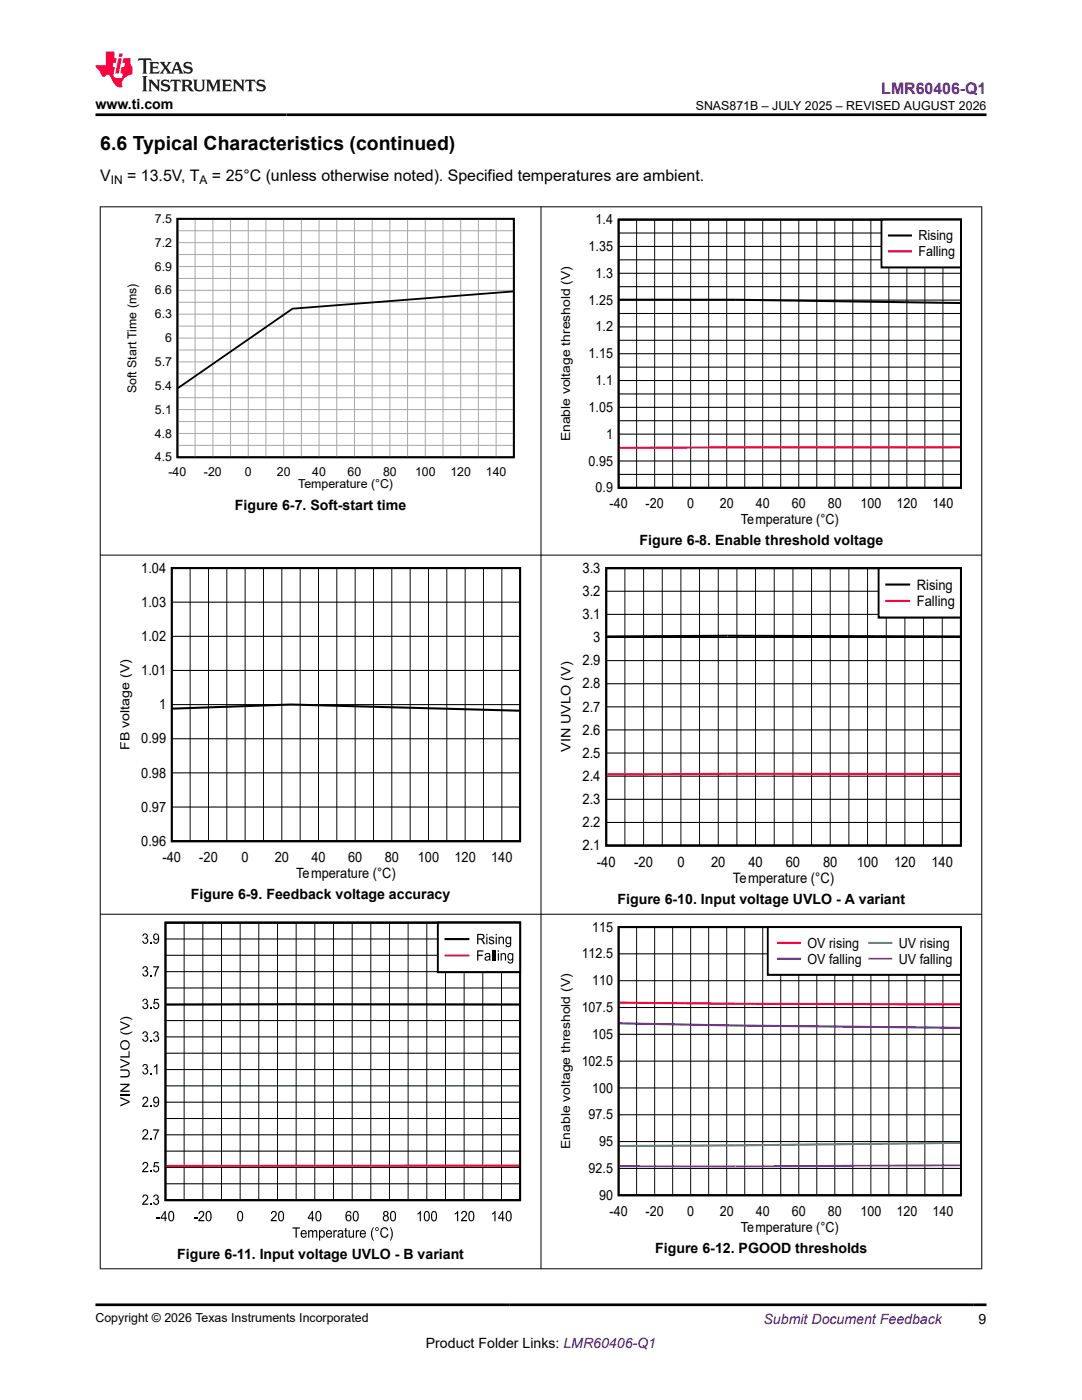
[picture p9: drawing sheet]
<svg xmlns="http://www.w3.org/2000/svg" width="216mm" height="279mm" viewBox="0 0 216 279" stroke-linecap="round" stroke-linejoin="round" font-family="sans-serif">
<defs><g id="words">
<text font-size="3.9" x="20" y="29.9">6.6 Typical Characteristics (continued)</text>
<text font-size="3.2" fill="#00f" x="175.9" y="18.7">LMR60406-Q1</text>
<g font-size="3.2">
<text x="20" y="36.1">V</text>
<text x="25.4" y="36.1">= 13.5V, T</text>
<text x="42.3" y="36.1">= 25°C (unless otherwise noted). Specified temperatures are ambient.</text>
</g>
<g font-size="2.9">
<text x="116.2" y="118.9">3.2</text>
<text x="116.2" y="114.3">3.3</text>
<text x="182.9" y="117.7">R</text>
<text x="184.8" y="117.7">isin</text>
<text x="188.7" y="117.7">g</text>
<text x="116.2" y="123.6">3.1</text>
<text x="182.9" y="121">F</text>
<text x="184.5" y="121">alling</text>
<text x="118.4" y="128.2">3</text>
<text x="116.2" y="137.4">2.8</text>
<text x="116.2" y="132.8">2.9</text>
<text x="116.2" y="142">2.7</text>
<text x="116.2" y="146.6">2.6</text>
<text x="116.2" y="155.8">2.4</text>
<text x="116.2" y="151.2">2.5</text>
<text x="116.2" y="160.5">2.3</text>
<text x="116.2" y="165.1">2.2</text>
<text x="116.2" y="169.7">2.1</text>
<text x="119.1" y="173">-40</text>
<text x="126.6" y="173">-20</text>
<text x="135.2" y="173">0</text>
<text x="141.9" y="173">20</text>
<text x="149.3" y="173">40</text>
<text x="156.8" y="173">60</text>
<text x="164.2" y="173">80</text>
<text x="171" y="173">100</text>
<text x="178.4" y="173">120</text>
<text x="185.9" y="173">140</text>
<text x="146.3" y="176.2">Temperature (°C)</text>
</g>
<g font-size="2.8">
<text x="19" y="21.8">www.ti.com</text>
<text x="118.9" y="44.7">1.4</text>
<text x="183.3" y="48">R</text>
<text x="185.1" y="48">isin</text>
<text x="188.8" y="48">g</text>
<text x="117.5" y="50.1">1.35</text>
<text x="183.3" y="51.2">F</text>
<text x="184.8" y="51.2">alling</text>
<text x="118.9" y="55.5">1.3</text>
<text x="117.5" y="60.8">1.25</text>
<text x="117.5" y="71.5">1.15</text>
<text x="118.9" y="66.1">1.2</text>
<text x="118.9" y="76.9">1.1</text>
<text x="117.5" y="82.2">1.05</text>
<text x="120.9" y="87.6">1</text>
<text x="117.5" y="92.9">0.95</text>
<text x="46.9" y="101.7">Figure 6-7. Soft-start time</text>
<text x="118.9" y="98.3">0.9</text>
<text x="121.6" y="101.4">-40</text>
<text x="128.8" y="101.4">-20</text>
<text x="137.1" y="101.4">0</text>
<text x="143.6" y="101.4">20</text>
<text x="150.8" y="101.4">40</text>
<text x="158" y="101.4">60</text>
<text x="165.2" y="101.4">80</text>
<text x="171.7" y="101.4">100</text>
<text x="178.9" y="101.4">120</text>
<text x="186.1" y="101.4">140</text>
<text x="147.8" y="104.6">Temperature (°C)</text>
<text x="127.6" y="108.8">Figure 6-8. Enable threshold voltage</text>
<text x="28.2" y="114.3">1.04</text>
<text x="28.2" y="121.1">1.03</text>
<text x="28.2" y="127.9">1.02</text>
<text x="28.2" y="134.7">1.01</text>
<text x="31.7" y="141.5">1</text>
<text x="28.2" y="148.4">0.99</text>
<text x="28.2" y="155.2">0.98</text>
<text x="28.2" y="162">0.97</text>
<text x="28.2" y="168.8">0.96</text>
<text x="32.4" y="172">-40</text>
<text x="39.8" y="172">-20</text>
<text x="48.2" y="172">0</text>
<text x="54.8" y="172">20</text>
<text x="62.1" y="172">40</text>
<text x="69.5" y="172">60</text>
<text x="76.8" y="172">80</text>
<text x="83.4" y="172">100</text>
<text x="90.7" y="172">120</text>
<text x="98" y="172">140</text>
<text x="38.1" y="179.5">Figure 6-9. Feedback voltage accuracy</text>
<text x="59.1" y="175.3">Temperature (°C)</text>
<text x="118.2" y="185.9">115</text>
<text x="123.2" y="180.5">Figure 6-10. Input voltage UVLO - A variant</text>
<text x="116.1" y="191.3">112.5</text>
<text x="161.1" y="189.2">O</text>
<text x="163.1" y="189.2">V ri</text>
<text x="166.8" y="189.2">sing</text>
<text x="179.4" y="189.2">U</text>
<text x="181.2" y="189.2">V ri</text>
<text x="184.9" y="189.2">sing</text>
<text x="118.2" y="196.6">110</text>
<text x="161.1" y="192.3">O</text>
<text x="163.1" y="192.3">V fallin</text>
<text x="170.6" y="192.3">g</text>
<text x="179.4" y="192.3">U</text>
<text x="181.2" y="192.3">V fallin</text>
<text x="188.7" y="192.3">g</text>
<text x="116.1" y="202">107.5</text>
<text x="118.2" y="207.3">105</text>
<text x="116.1" y="212.7">102.5</text>
<text x="118.2" y="218">100</text>
<text x="117.5" y="223.4">97.5</text>
<text x="119.5" y="228.7">95</text>
<text x="117.5" y="234.1">92.5</text>
<text x="119.5" y="239.4">90</text>
<text x="121.6" y="242.6">-40</text>
<text x="128.8" y="242.6">-20</text>
<text x="137.1" y="242.6">0</text>
<text x="143.6" y="242.6">20</text>
<text x="147.8" y="245.8">Temperature (°C)</text>
<text x="150.8" y="242.6">40</text>
<text x="158" y="242.6">60</text>
<text x="165.2" y="242.6">80</text>
<text x="171.7" y="242.6">100</text>
<text x="178.9" y="242.6">120</text>
<text x="186.1" y="242.6">140</text>
<text x="35.4" y="251.2">Figure 6-11. Input voltage UVLO - B variant</text>
<text x="130.8" y="250">Figure 6-12. PGOOD thresholds</text>
<text x="85" y="269">Product Folder Links: LMR60406-Q1</text>
<text x="195.3" y="264.2">9</text>
</g>
<text font-size="2.8" fill="#00f" x="152.4" y="264.2">Submit Document Feedback</text>
<g font-size="2.6">
<text x="25.8" y="149.6" transform="rotate(-90 25.8 149.6)">FB voltage (V)</text>
<text x="113.8" y="150.1" transform="rotate(-90 113.8 150.1)">VIN UVLO (V)</text>
</g>
<g font-size="2.5">
<text x="138.8" y="21.9">SNAS871B – JULY 2025 – REVISED AUGUST 2026</text>
<text x="30.9" y="44.5">7.5</text>
<text x="30.9" y="49.2">7.2</text>
<text x="30.9" y="58.8">6.6</text>
<text x="30.9" y="54">6.9</text>
<text x="30.9" y="63.5">6.3</text>
<text x="32.9" y="68.3">6</text>
<text x="30.9" y="77.8">5.4</text>
<text x="30.9" y="73">5.7</text>
<text x="27.2" y="78.5" transform="rotate(-90 27.2 78.5)">Soft Start Time (ms)</text>
<text x="30.9" y="82.6">5.1</text>
<text x="30.9" y="87.3">4.8</text>
<text x="113.7" y="88.1" transform="rotate(-90 113.7 88.1)">Enable voltage threshold (V)</text>
<text x="30.9" y="92.1">4.5</text>
<text x="33.6" y="94.9">-40</text>
<text x="40.7" y="94.9">-20</text>
<text x="48.9" y="94.9">0</text>
<text x="55.2" y="94.9">20</text>
<text x="62.3" y="94.9">40</text>
<text x="69.4" y="94.9">60</text>
<text x="76.4" y="94.9">80</text>
<text x="82.8" y="94.9">100</text>
<text x="89.9" y="94.9">120</text>
<text x="96.9" y="94.9">140</text>
<text x="59.5" y="97.4">Temperature (°C)</text>
<text x="113.7" y="229.3" transform="rotate(-90 113.7 229.3)">Enable voltage threshold (V)</text>
<text x="19" y="263.9">Copyright © 2026 Texas Instruments Incorporated</text>
</g>
<g font-size="2.4">
<text x="22.1" y="36.7">IN</text>
<text x="39.8" y="36.7">A</text>
</g>
</g></defs>
<path d="M35.4 43.7h67.1v47.6h-67.1zM102.3 58.2l-43.9 3.4-22.8 15.8" fill="none" stroke="#000" stroke-width=".36"/>
<g fill="none" stroke="#a8a8a8" stroke-width=".2">
<path d="M35.4 57.9h67.1M35.4 55.6h67.1M35.4 53.2h67.1M35.4 50.8h67.1M35.4 48.4h67.1M35.4 46h67.1M38.9 43.7v47.6M42.5 43.7v47.6M46 43.7v47.6M49.5 43.7v47.6M53.1 43.7v47.6M56.6 43.7v47.6"/>
<path d="M60.1 43.7v47.6M63.7 43.7v47.6M67.2 43.7v47.6M70.7 43.7v47.6M74.3 43.7v47.6M77.8 43.7v47.6M81.3 43.7v47.6M84.9 43.7v47.6M88.4 43.7v47.6M91.9 43.7v47.6M95.5 43.7v47.6M99 43.7v47.6"/>
<path d="M35.4 79.4h67.1M35.4 77h67.1M35.4 74.6h67.1M35.4 72.2h67.1M35.4 69.8h67.1M35.4 67.5h67.1M35.4 65.1h67.1M35.4 62.7h67.1M35.4 60.3h67.1M35.4 88.9h67.1M35.4 86.5h67.1M35.4 84.1h67.1"/>
<path d="M35.4 81.7h67.1"/>
</g>
<path d="M123.4 43.8h68.3v53.6h-68.3zM123.6 59.8h23.2l44.8 .7" fill="none" stroke="#000" stroke-width=".39"/>
<g fill="none" stroke="#000" stroke-width=".2">
<path d="M123.4 59.9h68.4M123.4 57.2h68.4M123.4 54.5h68.4M123.4 51.9h68.4M123.4 49.2h68.4M123.4 46.5h68.4M127 43.8v53.6M130.6 43.8v53.6M134.2 43.8v53.6M137.8 43.8v53.6M141.4 43.8v53.6M145 43.8v53.6"/>
<path d="M148.6 43.8v53.6M152.2 43.8v53.6M155.8 43.8v53.6M159.4 43.8v53.6M163 43.8v53.6M166.6 43.8v53.6M170.2 43.8v53.6M173.8 43.8v53.6M177.4 43.8v53.6M181 43.8v53.6M184.5 43.8v53.6M188.1 43.8v53.6"/>
<path d="M123.4 78.6h68.4M123.4 75.9h68.4M123.4 73.3h68.4M123.4 70.6h68.4M123.4 67.9h68.4M123.4 65.2h68.4M123.4 62.6h68.4M123.4 94.7h68.4M123.4 92h68.4M123.4 89.3h68.4M123.4 86.6h68.4M123.4 84h68.4"/>
<path d="M123.4 81.3h68.4"/>
</g>
<path d="M191.6 89.2l-68 .2" fill="none" stroke="#f05" stroke-width=".39"/>
<path d="M175.9 43.8h15.8v9.6h-15.8z" fill-rule="evenodd" fill="#fff"/>
<path d="M175.9 43.8h15.8v9.6h-15.8zM177.4 47h4.4M34.3 113.4h69.5v54.5h-69.5zM34.5 141.4l23.6-.8 45.5 1.2" fill="none" stroke="#000" stroke-width=".39"/>
<path d="M177.4 50.2h4.4" fill="none" stroke="#f05" stroke-width=".39"/>
<g fill="none" stroke="#000" stroke-width=".2">
<path d="M37.9 113.4v54.5M41.6 113.4v54.5M45.3 113.4v54.5M48.9 113.4v54.5M52.6 113.4v54.5M56.2 113.4v54.5M59.9 113.4v54.5M63.5 113.4v54.5M67.2 113.4v54.5M70.9 113.4v54.5M74.5 113.4v54.5M78.2 113.4v54.5"/>
<path d="M81.8 113.4v54.5M85.5 113.4v54.5M89.2 113.4v54.5M92.8 113.4v54.5M96.5 113.4v54.5M100.1 113.4v54.5M121 118h70.7M124.7 113.4v55.4M128.4 113.4v55.4M132.1 113.4v55.4M135.9 113.4v55.4M139.6 113.4v55.4"/>
<path d="M143.3 113.4v55.4M147 113.4v55.4M150.8 113.4v55.4M154.5 113.4v55.4M158.2 113.4v55.4M161.9 113.4v55.4M165.7 113.4v55.4M169.4 113.4v55.4M173.1 113.4v55.4M176.8 113.4v55.4M180.6 113.4v55.4M184.3 113.4v55.4"/>
<path d="M188 113.4v55.4M34.3 133.8h69.5M34.3 127h69.5M34.3 120.2h69.5M121 136.5h70.7M121 131.8h70.7M121 127.2h70.7M121 122.6h70.7M34.3 154.2h69.5M34.3 147.4h69.5M34.3 140.6h69.5M121 159.5h70.7"/>
<path d="M121 154.9h70.7M121 150.3h70.7M121 145.7h70.7M121 141.1h70.7M34.3 161.1h69.5M121 164.1h70.7"/>
</g>
<path d="M121 113.4h70.7v55.4h-70.7zM121.1 127l24.1-.1 46.3 .1" fill="none" stroke="#000" stroke-width=".4"/>
<path d="M191.5 154.5h-70.4" fill="none" stroke="#f05" stroke-width=".4"/>
<path d="M175.3 113.4h16.4v9.9h-16.4z" fill-rule="evenodd" fill="#fff"/>
<path d="M175.3 113.4h16.4v9.9h-16.4zM176.8 116.7h4.6M33 184.1h70.8v55.4h-70.8zM103.6 200.5h-70.4" fill="none" stroke="#000" stroke-width=".4"/>
<path d="M176.8 119.9h4.6" fill="none" stroke="#f05" stroke-width=".4"/>
<g fill="#000">
<path d="M28.6 192.9a.52 .52 0 0 1 .8 .1 .52 .52 0 0 1-.1 .7 .61 .61 0 0 1 0 1.1 .61 .61 0 0 1-.9-.5h.2a.39 .39 0 0 0 .5 .3 .39 .39 0 0 0 .3-.5 .39 .39 0 0 0-.6-.2l.1-.2a.33 .33 0 0 0 .4-.3 .33 .33 0 0 0-.3-.4 .33 .33 0 0 0-.4 .4l-.2-.1zM28.6 186.4a.52 .52 0 0 1 .8 0 .52 .52 0 0 1-.1 .8 .61 .61 0 0 1 0 1.1 .61 .61 0 0 1-.9-.5h.2a.39 .39 0 0 0 .5 .3 .39 .39 0 0 0 .3-.5 .39 .39 0 0 0-.6-.2l.1-.3a.33 .33 0 0 0 .4-.2 .33 .33 0 0 0-.3-.4 .33 .33 0 0 0-.4 .3h-.2zM30 194.6h.2v.3h-.2zM30 188h.2v.3h-.2zM30.6 192.8h1.2l-.6 1.3-.1 .8h-.3l.1-.6 .6-1.2h-.9zM24 213.4h1.1a.81 .81 0 0 1 .8 .8 .81 .81 0 0 1-.8 .8h-1.1v-.2h1.1a.54 .54 0 0 0 .6-.6 .54 .54 0 0 0-.6-.5h-1.1zM24 218.4h1.9v.3h-1.9zM24 216.3h1.9v.3l-1.5 1h1.5v.3h-1.9v-.3l1.5-1.1h-1.5zM24 211.3l1.9 .8v.3l-1.9 .8v-.3l1.7-.7-1.7-.6zM24 210.8h1.6v-1h.3v1.3h-1.9zM24 203.8l1.9 .8v.3l-1.9 .8v-.3l1.7-.7-1.7-.6zM24 205.8a1.98 1.98 0 0 0 2.4 0 1.39 1.39 0 0 1-1.6 .6l-.8-.4z"/>
<path d="M24 203.4a1.74 1.74 0 0 1 2.4 0v.2a1.97 1.97 0 0 0-2.4 0zM28.6 212.5a.52 .52 0 0 1 .8 0 .52 .52 0 0 1-.1 .8 .61 .61 0 0 1 0 1 .61 .61 0 0 1-.9-.4l.2-.1a.39 .39 0 0 0 .5 .4 .39 .39 0 0 0 .3-.5 .39 .39 0 0 0-.6-.3l.1-.2a.33 .33 0 0 0 .4-.2 .33 .33 0 0 0-.3-.4 .33 .33 0 0 0-.4 .3h-.2zM28.6 205.9a.52 .52 0 0 1 .8 .1 .52 .52 0 0 1-.1 .8 .61 .61 0 0 1 0 1 .61 .61 0 0 1-.9-.5h.2a.39 .39 0 0 0 .5 .3 .39 .39 0 0 0 .3-.5 .39 .39 0 0 0-.6-.2l.1-.2a.33 .33 0 0 0 .4-.3 .33 .33 0 0 0-.3-.4 .33 .33 0 0 0-.4 .4l-.2-.1zM28.6 199.4a.52 .52 0 0 1 .8 .1 .52 .52 0 0 1-.1 .8 .61 .61 0 0 1 0 1 .61 .61 0 0 1-.9-.5h.2a.39 .39 0 0 0 .5 .3 .39 .39 0 0 0 .3-.5 .39 .39 0 0 0-.6-.2l.1-.2a.33 .33 0 0 0 .4-.3 .33 .33 0 0 0-.3-.4 .33 .33 0 0 0-.4 .4l-.2-.1zM30 214.1h.2v.3h-.2zM30 207.6h.2v.3h-.2zM30 201.1h.2v.3h-.2zM30.8 205.9a.52 .52 0 0 1 .7 .1 .52 .52 0 0 1-.1 .8 .61 .61 0 0 1 .1 1 .61 .61 0 0 1-1-.5h.3a.39 .39 0 0 0 .4 .3 .39 .39 0 0 0 .3-.5 .39 .39 0 0 0-.5-.2v-.2a.33 .33 0 0 0 .4-.3 .33 .33 0 0 0-.3-.4 .33 .33 0 0 0-.3 .4l-.2-.1zM30.8 199.3h.9v.3h-.8l-.1 .5a.64 .64 0 0 1 .9 .3 .64 .64 0 0 1-.3 .9 .64 .64 0 0 1-.9-.5h.3a.38 .38 0 0 0 .4 .4 .38 .38 0 0 0 .3-.5 .4 .4 0 0 0-.2-.4 .4 .4 0 0 0-.5 .1h-.2zM30.7 212.9l.7-.6v2.1h-.2v-1.6l-.5 .3zM24 218.9l1.9 .8v.3l-1.9 .8v-.3l1.7-.6-1.7-.7zM28.6 232a.65 .65 0 0 1 1 .2 .65 .65 0 0 1-.4 1l-.5 .5h.9v.2h-1.2l.1-.4a1.28 1.28 0 0 0 .7-1.3l-.4-.1-.2 .4h-.2z"/>
<path d="M28.6 225.5a.65 .65 0 0 1 1 .2 .65 .65 0 0 1-.4 .9l-.5 .6h.9v.2h-1.2l.1-.4a1.28 1.28 0 0 0 .7-1.3l-.4-.1-.2 .4h-.2zM28.6 219a.65 .65 0 0 1 1 .2 .65 .65 0 0 1-.4 .9l-.5 .6h.9v.2h-1.2l.1-.4a1.28 1.28 0 0 0 .7-1.3l-.4-.1-.2 .4-.2-.1zM30 233.7h.2v.2h-.2zM30 227.1h.2v.3h-.2zM30 220.6h.2v.3h-.2zM30.8 238.5a.52 .52 0 0 1 .7 .1 .52 .52 0 0 1-.1 .7 .61 .61 0 0 1 .1 1.1 .61 .61 0 0 1-1-.5h.3a.39 .39 0 0 0 .4 .3 .39 .39 0 0 0 .3-.5 .39 .39 0 0 0-.5-.2v-.2a.33 .33 0 0 0 .4-.3 .33 .33 0 0 0-.3-.4 .33 .33 0 0 0-.3 .4l-.2-.1zM30.8 231.9h.9v.3h-.8l-.1 .5a.64 .64 0 0 1 .9 .3 .64 .64 0 0 1-.3 .9 .64 .64 0 0 1-.9-.5h.3a.38 .38 0 0 0 .4 .4 .38 .38 0 0 0 .3-.5 .4 .4 0 0 0-.2-.5 .4 .4 0 0 0-.5 .2h-.2zM30.6 225.4h1.2l-.6 1.2-.1 .8h-.3l.1-.6 .6-1.2h-.9zM28.6 238.5a.65 .65 0 0 1 1 .2 .65 .65 0 0 1-.4 1l-.5 .5h.9v.2h-1.2l.1-.4a1.28 1.28 0 0 0 .7-1.3l-.4-.1-.2 .4h-.2zM30 240.2h.2v.2h-.2zM31.2 242.9h.7v.2h-.7zM38.7 242.9h.7v.2h-.7z"/>
<path d="M39.8 241.8a.65 .65 0 0 1 .9 .2 .65 .65 0 0 1-.3 .9l-.5 .6h.9v.2h-1.3l.2-.4a1.28 1.28 0 0 0 .7-1.3l-.4-.1-.2 .4h-.2zM54.2 241.8a.65 .65 0 0 1 1 .2 .65 .65 0 0 1-.4 .9l-.5 .6h.9v.2h-1.2l.2-.4a1.28 1.28 0 0 0 .7-1.3l-.4-.1-.2 .4h-.2zM58.4 244.9h1.4v.3h-.6v1.8h-.2v-1.8h-.6zM61.5 245.5h.2v.2a.43 .43 0 0 1 .4-.2 .43 .43 0 0 1 .4 .2l.4-.2a.41 .41 0 0 1 .4 .5v1h-.2v-.9a.28 .28 0 0 0-.2-.4 .28 .28 0 0 0-.4 .2v1.1h-.2v-1a.32 .32 0 0 0-.4-.3 .32 .32 0 0 0-.2 .5v.8h-.2zM66.5 245.5h.2v.2l.2-.2h.2l.2 .1-.1 .2a.31 .31 0 0 0-.4 0 .31 .31 0 0 0-.1 .4v.8h-.2zM68.9 245.1l.2-.1v.5h.2v.2h-.2v.9l.3 .4a.35 .35 0 0 1-.4 0 .35 .35 0 0 1-.1-.4v-.9h-.2v-.2h.2zM69.6 245.5h.2v.8a.35 .35 0 0 0 .3 .5 .35 .35 0 0 0 .3-.5v-.8h.2v1.5h-.2v-.2a.48 .48 0 0 1-.6 .2 .48 .48 0 0 1-.2-.6zM71 245.5h.2v.2l.1-.2h.3l.1 .1-.1 .2a.31 .31 0 0 0-.3 0 .31 .31 0 0 0-.1 .4v.8h-.2zM74.5 244.9h.1l-.1 .3a2.56 2.56 0 0 0 .1 2.4h-.1a2.24 2.24 0 0 1 0-2.7zM76.2 245.1a.78 .78 0 0 1 1.3 .4l-.3 .1a.59 .59 0 0 0-.7-.4 .59 .59 0 0 0-.4 .8 .6 .6 0 0 0 .4 .8 .6 .6 0 0 0 .8-.5l.2 .1a.84 .84 0 0 1-1 .6 .84 .84 0 0 1-.6-1zM77.8 244.9h.1a2.25 2.25 0 0 1 0 2.7h-.1a2.59 2.59 0 0 0 0-2.7zM83.3 242.2l.7-.5v2h-.2v-1.6l-.5 .3z"/>
<path d="M90.7 242.2l.7-.5v2h-.2v-1.6l-.5 .3zM92.2 241.8a.65 .65 0 0 1 1 .2 .65 .65 0 0 1-.4 .9l-.5 .6h.9v.2h-1.2l.1-.4a1.28 1.28 0 0 0 .8-1.3l-.4-.1-.3 .4h-.2zM98.2 242.2l.7-.5v2h-.3v-1.6l-.4 .3z"/>
<path d="M30.7 186.5a.68 .68 0 0 1 .9-.1 .68 .68 0 0 1 .2 .9 .75 .75 0 0 1-.2 .8 .75 .75 0 0 1-.9 .1l-.1-.3 .2-.1a.39 .39 0 0 0 .5 .3 .39 .39 0 0 0 .2-.5v-.2a.6 .6 0 0 1-.8 .1 .6 .6 0 0 1-.1-.9zM30.9 186.6a.44 .44 0 0 0-.1 .7 .44 .44 0 0 0 .7 0 .44 .44 0 0 0-.1-.7l-.2-.1z"/>
<path d="M23.9 208.5a1 1 0 0 1 2 0 1 1 0 0 1-2 0zM24.2 208.5a.75 .75 0 0 0 1.5 0 .75 .75 0 0 0-1.5 0z"/>
<path d="M30.7 219a.68 .68 0 0 1 .9 0 .68 .68 0 0 1 .2 .8 .75 .75 0 0 1-.2 .9 .75 .75 0 0 1-.9 .1l-.1-.4h.2a.39 .39 0 0 0 .5 .3 .39 .39 0 0 0 .2-.6v-.2a.6 .6 0 0 1-.8 .1 .6 .6 0 0 1-.1-.8zM30.9 219.2a.44 .44 0 0 0-.1 .6 .44 .44 0 0 0 .7 0 .44 .44 0 0 0-.1-.6l-.2-.1z"/>
<path d="M32.9 241.7h.2v1.3h.2v.2h-.2v.5h-.3v-.5h-.8v-.2zM32.8 242.1l-.5 .9h.5z"/>
<path d="M33.8 241.8a.69 .69 0 0 1 .8 .1 .69 .69 0 0 1 .2 .8 .72 .72 0 0 1-.2 .8 .72 .72 0 0 1-.7 .2 1.71 1.71 0 0 1-.1-1.9zM33.9 242a1.21 1.21 0 0 0 .3 1.6 1.14 1.14 0 0 0 0-1.7z"/>
<path d="M41.3 241.8a.69 .69 0 0 1 .8 .1 .69 .69 0 0 1 .1 .8 .72 .72 0 0 1-.1 .8 .72 .72 0 0 1-.8 .2 1.71 1.71 0 0 1 0-1.9zM41.4 242a1.21 1.21 0 0 0 .2 1.6 1.14 1.14 0 0 0 0-1.7z"/>
<path d="M47.6 241.8a.69 .69 0 0 1 .8 .1 .69 .69 0 0 1 .1 .8 .72 .72 0 0 1-.1 .8 .72 .72 0 0 1-.8 .2 1.71 1.71 0 0 1 0-1.9zM47.7 242a1.21 1.21 0 0 0 .2 1.6 1.14 1.14 0 0 0 0-1.7z"/>
<path d="M55.7 241.8a.69 .69 0 0 1 .9 .1 .69 .69 0 0 1 .1 .8 .72 .72 0 0 1-.2 .8 .72 .72 0 0 1-.7 .2 1.71 1.71 0 0 1-.1-1.9zM55.8 242a1.21 1.21 0 0 0 .3 1.6 1.14 1.14 0 0 0 0-1.7z"/>
<path d="M60.2 245.7a.64 .64 0 0 1 .7-.1 .64 .64 0 0 1 .3 .7h-1a.39 .39 0 0 0 .3 .5 .39 .39 0 0 0 .5-.3l.2 .1a.66 .66 0 0 1-.9 .4 .66 .66 0 0 1-.3-1zM60.3 245.8l-.1 .3h.8l-.2-.4z"/>
<path d="M62.3 241.7h.1v1.3h.3v.2h-.3v.5h-.2v-.5h-.8v-.2zM62.2 242.1l-.6 .9h.6z"/>
<path d="M63.2 241.8a.69 .69 0 0 1 .8 .1 .69 .69 0 0 1 .1 .8 .72 .72 0 0 1-.1 .8 .72 .72 0 0 1-.8 .2 1.71 1.71 0 0 1 0-1.9zM63.3 242a1.21 1.21 0 0 0 .2 1.6 1.14 1.14 0 0 0 0-1.7z"/>
<path d="M63.7 245.5h.2v.2a.56 .56 0 0 1 .7-.1 .56 .56 0 0 1 .2 .6 .57 .57 0 0 1-.2 .7 .57 .57 0 0 1-.7-.1v.8h-.2zM64 245.8a.5 .5 0 0 0-.2 .7 .5 .5 0 0 0 .7 .2 .59 .59 0 0 0-.4-1z"/>
<path d="M65.2 245.7a.64 .64 0 0 1 .8-.1 .64 .64 0 0 1 .3 .7h-1a.39 .39 0 0 0 .2 .5 .39 .39 0 0 0 .5-.3l.3 .1a.66 .66 0 0 1-.9 .4 .66 .66 0 0 1-.4-1zM65.4 245.8l-.1 .3h.7l-.2-.4z"/>
<path d="M67.5 245.6a.62 .62 0 0 1 .8 0 .62 .62 0 0 1 .2 .8l.1 .6h-.3v-.2a.49 .49 0 0 1-.6 .3 .49 .49 0 0 1-.4-.5 .49 .49 0 0 1 .5-.5h.5a.34 .34 0 0 0-.3-.4 .34 .34 0 0 0-.4 .3l-.2-.1zM67.6 246.4a.33 .33 0 0 0 .3 .5 .33 .33 0 0 0 .3-.4l.1-.2z"/>
<path d="M69.3 241.8l.3-.1a.52 .52 0 0 1 .5 .5h-.2a.4 .4 0 0 0-.5-.3 .4 .4 0 0 0-.2 .6l-.1 .2a.6 .6 0 0 1 .9-.1 .6 .6 0 0 1 .1 .8 .59 .59 0 0 1-.7 .3 .59 .59 0 0 1-.5-.6l.1-1zM69.3 242.7a.44 .44 0 0 0-.1 .7 .44 .44 0 0 0 .7 0 .44 .44 0 0 0-.1-.7l-.2-.1z"/>
<path d="M70.6 241.8a.69 .69 0 0 1 .9 .1 .69 .69 0 0 1 .1 .8 .72 .72 0 0 1-.2 .8 .72 .72 0 0 1-.7 .2 1.71 1.71 0 0 1-.1-1.9zM70.7 242a1.21 1.21 0 0 0 .3 1.6 1.14 1.14 0 0 0 0-1.7z"/>
<path d="M72 245.7a.64 .64 0 0 1 .7-.1 .64 .64 0 0 1 .3 .7h-1a.39 .39 0 0 0 .3 .5 .39 .39 0 0 0 .5-.3l.2 .1a.66 .66 0 0 1-.9 .4 .66 .66 0 0 1-.3-1zM72.1 245.8l-.1 .3h.8l-.2-.4z"/>
<path d="M74.9 245.3a.37 .37 0 0 1 .7 0 .37 .37 0 0 1-.7 0zM75 245.3a.25 .25 0 0 0 .5 0 .25 .25 0 0 0-.5 0z"/>
<path d="M76.6 241.8a.52 .52 0 0 1 .8 0 .52 .52 0 0 1-.1 .8 .6 .6 0 0 1 .2 .9 .6 .6 0 0 1-1 0 .6 .6 0 0 1 .2-.9l-.2-.3zM76.7 242.2a.31 .31 0 0 0 .6 0 .31 .31 0 0 0-.6 0zM76.6 243.2a.4 .4 0 0 0 .8 0 .4 .4 0 0 0-.8 0z"/>
<path d="M78.1 241.8a.69 .69 0 0 1 .8 .1 .69 .69 0 0 1 .1 .8 .72 .72 0 0 1-.1 .8 .72 .72 0 0 1-.8 .2 1.71 1.71 0 0 1 0-1.9zM78.2 242a1.21 1.21 0 0 0 .2 1.6 1.14 1.14 0 0 0 0-1.7z"/>
<path d="M84.8 241.8a.69 .69 0 0 1 .8 .1 .69 .69 0 0 1 .2 .8 .72 .72 0 0 1-.2 .8 .72 .72 0 0 1-.7 .2 1.71 1.71 0 0 1-.1-1.9zM84.9 242a1.21 1.21 0 0 0 .3 1.6 1.14 1.14 0 0 0 0-1.7z"/>
<path d="M86.3 241.8a.69 .69 0 0 1 .8 .1 .69 .69 0 0 1 .1 .8 .72 .72 0 0 1-.1 .8 .72 .72 0 0 1-.8 .2 1.71 1.71 0 0 1 0-1.9zM86.3 242a1.21 1.21 0 0 0 .3 1.6 1.14 1.14 0 0 0 0-1.7z"/>
<path d="M93.7 241.8a.69 .69 0 0 1 .8 .1 .69 .69 0 0 1 .1 .8 .72 .72 0 0 1-.1 .8 .72 .72 0 0 1-.8 .2 1.71 1.71 0 0 1 0-1.9zM93.8 242a1.21 1.21 0 0 0 .2 1.6 1.14 1.14 0 0 0 0-1.7z"/>
<path d="M100.2 241.7h.2v1.3h.3v.2h-.3v.5h-.2v-.5h-.8v-.2zM100.2 242.1l-.6 .9h.6z"/>
<path d="M101.2 241.8a.69 .69 0 0 1 .8 .1 .69 .69 0 0 1 .1 .8 .72 .72 0 0 1-.1 .8 .72 .72 0 0 1-.8 .2 1.71 1.71 0 0 1 0-1.9zM101.2 242a1.21 1.21 0 0 0 .3 1.6 1.14 1.14 0 0 0 0-1.7z"/>
</g>
<g fill="none" stroke="#000" stroke-width=".2">
<path d="M33 197.2h70.8M33 193.9h70.8M33 190.6h70.8M33 187.4h70.8M36.7 184.1v55.4M40.5 184.1v55.4M44.2 184.1v55.4M47.9 184.1v55.4M51.6 184.1v55.4M55.4 184.1v55.4M59.1 184.1v55.4M62.8 184.1v55.4"/>
<path d="M66.5 184.1v55.4M70.3 184.1v55.4M74 184.1v55.4M77.7 184.1v55.4M81.4 184.1v55.4M85.2 184.1v55.4M88.9 184.1v55.4M92.6 184.1v55.4M96.3 184.1v55.4M100.1 184.1v55.4M33 220h70.8M33 216.7h70.8"/>
<path d="M33 213.5h70.8M33 210.2h70.8M33 206.9h70.8M33 203.7h70.8M33 200.4h70.8M33 236.3h70.8M33 233h70.8M33 229.7h70.8M33 226.5h70.8M33 223.2h70.8"/>
</g>
<path d="M103.6 232.6l-70.4 .1" fill="none" stroke="#ff0054" stroke-width=".4"/>
<path d="M87.4 184.1h16.4v9.9h-16.4z" fill-rule="evenodd" fill="#fff"/>
<path d="M87.4 184.1h16.4v9.9h-16.4zM88.9 187.4h4.6" fill="none" stroke="#000" stroke-width=".4"/>
<g fill="#000">
<path d="M95.2 189.7h1.3v.2h-1v.6h.8v.3h-.8v.9h-.3zM97.7 187h.1a.55 .55 0 0 1 .8 .3l-.2 .1a.27 .27 0 0 0-.3-.3 .27 .27 0 0 0-.3 .3l.1 .1a.55 .55 0 0 1 .6 .2 .55 .55 0 0 1 0 .6l-.4 .2a.51 .51 0 0 1-.6-.5l.2-.1a.31 .31 0 0 0 .4 .4 .31 .31 0 0 0 .2-.4 .61 .61 0 0 1-.7-.7zM99.5 186.9h.2v.3a.48 .48 0 0 1 .6-.3 .48 .48 0 0 1 .3 .6v.9h-.3v-.9a.31 .31 0 0 0-.2-.4 .31 .31 0 0 0-.4 .3v1h-.2zM99.9 190.2h.2v.2a.48 .48 0 0 1 .6-.2 .48 .48 0 0 1 .3 .6v.9h-.2v-.9a.31 .31 0 0 0-.3-.4 .31 .31 0 0 0-.4 .3v1h-.2z"/>
<path d="M95.2 186.4h.8a.56 .56 0 0 1 .7 .5 .56 .56 0 0 1-.5 .6l.6 .9h-.3l-.5-.8-.3-.1h-.3v.9h-.2zM95.4 186.6v.7h.6a.35 .35 0 0 0 .4-.3 .35 .35 0 0 0-.4-.4z"/>
<path d="M97 186.4h.3v.3h-.3zM97 186.9h.3v1.5h-.3z"/>
<path d="M96.9 190.3a.62 .62 0 0 1 .8 0 .62 .62 0 0 1 .1 .8l.1 .6h-.2l-.1-.2a.49 .49 0 0 1-.6 .3 .49 .49 0 0 1-.3-.5 .49 .49 0 0 1 .5-.4l.4-.1a.34 .34 0 0 0-.3-.4 .34 .34 0 0 0-.4 .3l-.2-.1zM97 191.1a.33 .33 0 0 0 .3 .5 .33 .33 0 0 0 .3-.4v-.2z"/>
<path d="M98.9 186.4h.2v.3h-.2zM98.9 186.9h.2v1.5h-.2z"/>
<path d="M99.3 189.7h.3v.2h-.3zM99.3 190.2h.3v1.5h-.3z"/>
<path d="M101.1 187l.5-.1 .2 .2v-.2h.2v1.3a.59 .59 0 0 1-.4 .8 .59 .59 0 0 1-.7-.4h.2a.39 .39 0 0 0 .5 .2 .39 .39 0 0 0 .2-.6 .61 .61 0 0 1-.8 .1 .61 .61 0 0 1-.2-.8zM101.2 187.3a.5 .5 0 0 0-.2 .6 .5 .5 0 0 0 .7 .2 .56 .56 0 0 0 .1-.6 .56 .56 0 0 0-.5-.3z"/>
<path d="M101.5 190.3l.5-.1 .2 .2v-.2h.2v1.3a.59 .59 0 0 1-.4 .8 .59 .59 0 0 1-.7-.5l.2 .1a.39 .39 0 0 0 .5 .2 .39 .39 0 0 0 .2-.6 .61 .61 0 0 1-.8 0 .61 .61 0 0 1-.1-.7zM101.6 190.5a.5 .5 0 0 0-.1 .7 .5 .5 0 0 0 .6 .2 .56 .56 0 0 0 .1-.6 .56 .56 0 0 0-.5-.4z"/>
</g>
<path d="M88.9 190.7h4.6" fill="none" stroke="#ff0054" stroke-width=".4"/>
<path d="M98.3 189.7v2M98.9 189.7v2" fill="none" stroke="#000" stroke-width=".23"/>
<path d="M123.4 185h68.3v53.5h-68.3z" fill="none" stroke="#000" stroke-width=".39"/>
<g fill="none" stroke="#000" stroke-width=".2">
<path d="M123.4 195.7h68.4M123.4 190.4h68.4M127 185v53.5M130.6 185v53.5M134.2 185v53.5M137.8 185v53.5M141.4 185v53.5M145 185v53.5M148.6 185v53.5M152.2 185v53.5M155.8 185v53.5M159.4 185v53.5"/>
<path d="M163 185v53.5M166.6 185v53.5M170.2 185v53.5M173.8 185v53.5M177.4 185v53.5M181 185v53.5M184.5 185v53.5M188.1 185v53.5M123.4 217.1h68.4M123.4 211.8h68.4M123.4 206.4h68.4M123.4 201.1h68.4"/>
<path d="M123.4 233.2h68.4M123.4 227.8h68.4M123.4 222.5h68.4"/>
</g>
<path d="M123.6 200.1l68 .4" fill="none" stroke="#f00" stroke-width=".39"/>
<path d="M123.6 204.2l23.2 .5 44.8 .4" fill="none" stroke="#00f" stroke-width=".39"/>
<path d="M191.6 228.1l-68 .6" fill="none" stroke="#396" stroke-width=".39"/>
<path d="M191.6 232.6l-44.8 .2-23.2-.1" fill="none" stroke="#a0f" stroke-width=".39"/>
<path d="M153.2 185h38.5v9.6h-38.5z" fill-rule="evenodd" fill="#fff"/>
<path d="M153.2 185h38.5v9.6h-38.5z" fill="none" stroke="#000" stroke-width=".39"/>
<path d="M155.2 188.2h4.4" fill="none" stroke="#f00" stroke-width=".39"/>
<path d="M155.2 191.3h4.4" fill="none" stroke="#00f" stroke-width=".39"/>
<path d="M173.5 188.2h4.4" fill="none" stroke="#396" stroke-width=".39"/>
<path d="M173.5 191.3h4.4" fill="none" stroke="#a0f" stroke-width=".39"/>
<path d="M19.9 41.3h176.1M20 41.2v212.1M107.9 41.2v212.1M195.9 41.2v212.1M19.9 110.8h176.1M19.9 182.5h176.1M19.9 253.2h176.1" fill="none" stroke="#000" stroke-width=".2"/>
<path d="M27.7 11.6l-.2 .6 .5-.2h.6v.1v2.2l-.2 .4h1l-.2-.4v-2.2v-.1h.5l.5 .2-.1-.6zM29.8 12.4l.2 .3v1.6l-.2 .4h1.9l.1-.6a1.08 1.08 0 0 1-1.3 .2v-.7h.6l.4 .2v-.7l-.4 .2h-.6v-.5l.2-.2a1 1 0 0 1 1 .3l-.1-.5zM31.8 12.4l1 1.1-1 1.2h.9l-.2-.2 .4-.8 .5 .8-.2 .2h1.6l-.2-.2 .1-.5h1l.1 .5-.1 .2h.9l-.2-.4-.8-1.9h-.5l-1 2.1-.8-1.1 .9-1h-.8l.2 .2-.5 .6-.3-.6 .1-.2zM35.2 12.8l.4 1h-.8zM36.8 12.5a.65 .65 0 0 0-.2 .7 .65 .65 0 0 0 .6 .5l.7 .1 .1 .3a.79 .79 0 0 1-.7 .4 .79 .79 0 0 1-.7-.5l.1 .7 .2-.1a.93 .93 0 0 0 1.1 0 .93 .93 0 0 0 .4-.9 1.46 1.46 0 0 0-1.2-.6l-.1-.3a1.09 1.09 0 0 1 1.2 .2l-.2-.6-.1 .1-.6-.2zM28.4 15.2l.2 .4v2.2l-.2 .4h1l-.2-.4v-2.2l.2-.4zM29.6 15.9l.2 .4v1.5l-.2 .4h.8l-.3-.4v-1.3l1.7 1.8v-2l.2-.4h-.8l.2 .2 .1 1.1-1.2-1.3zM32.3 16a.65 .65 0 0 0-.2 .8 .65 .65 0 0 0 .7 .4l.6 .2 .1 .2a.79 .79 0 0 1-.7 .4 .79 .79 0 0 1-.7-.5l.1 .7 .2-.1a.93 .93 0 0 0 1.1 .1 .93 .93 0 0 0 .4-1 1.46 1.46 0 0 0-1.2-.5l-.1-.4a1.09 1.09 0 0 1 1.2 .2l-.2-.6-.1 .1-.6-.1zM34.1 15.9l-.1 .6a.63 .63 0 0 1 .7-.3l.1 1.6-.3 .4h1l-.2-.4v-1.6a.66 .66 0 0 1 .8 .3l-.1-.6zM36.2 15.9l.2 .4v1.5l-.2 .4h.9l-.2-.2v-.7h.5l.1 .2a.79 .79 0 0 0 1.2 .6l-1-.9a.61 .61 0 0 0 .6-.6 .61 .61 0 0 0-.5-.7zM36.9 16.2h.2a.47 .47 0 0 1 .5 .1 .47 .47 0 0 1 .1 .5l-.2 .1-.6 .1zM38.5 15.9l.2 .2a2.27 2.27 0 0 0 .4 2 1.04 1.04 0 0 0 1.7-.7v-1.3l.2-.2h-.8l.2 .4v1.1a.6 .6 0 0 1-.6 .6 .6 .6 0 0 1-.6-.6v-1.1l.3-.4zM41.1 15.9l.2 .4v1.5l-.2 .4h.7l-.2-.4v-1.4l.9 1.9 .8-1.9v1.4l-.2 .4h1l-.3-.4v-1.5l.3-.4h-.8l-.7 1.5-.7-1.5zM44.3 15.9l.2 .4v1.5l-.2 .4h1.9l.1-.6a1.09 1.09 0 0 1-1.3 .2v-.7h.6l.4 .2v-.6l-.4 .2h-.6v-.6l.2-.1a1.01 1.01 0 0 1 1 .3l-.1-.6zM46.4 15.9l.3 .4v1.5l-.3 .4h.8l-.2-.4v-1.3l1.6 1.8v-2l.2-.4h-.7l.2 .2v1.1l-1.2-1.3zM49 15.9l-.1 .6a.63 .63 0 0 1 .8-.3v1.6l-.3 .4h1l-.2-.4v-1.6a.66 .66 0 0 1 .8 .3l-.1-.6zM51.4 16a.65 .65 0 0 0-.2 .8 .65 .65 0 0 0 .6 .4l.6 .2 .2 .2a.79 .79 0 0 1-.8 .4 .79 .79 0 0 1-.6-.5l.1 .7 .2-.1a.93 .93 0 0 0 1 .1 .93 .93 0 0 0 .5-1 1.46 1.46 0 0 0-1.3-.5l-.1-.4a1.09 1.09 0 0 1 1.3 .2l-.2-.6-.2 .1-.5-.1z" fill="#231f20"/>
<path d="M21.1 10.3v2.7h-2.1l.1 .4 .9 1a.95 .95 0 0 0 .9 .9 .59 .59 0 0 1 .6-.4 .59 .59 0 0 1 .5 .3l.4 .8a1.59 1.59 0 0 0 2.1 1.4 1.61 1.61 0 0 1 1-2.3l1-.3-.1-1.5a1.59 1.59 0 0 1-.4-1.7h-1.4l-.2 .9h.5l-.1 .9h-.5l-.2 .9v.3l.4 .1-.2 .9h-.6a.73 .73 0 0 1-1.1-.7l.3-1.5h-.5l.2-.9h.5l.2-.9h-.5v-1.3zM23.6 11.6l-.6 3.1h.7l.6-3.1zM23.8 10.7l-.1 .6h.7l.1-.6z" fill="#ed1c24"/>
<path d="M19 22.9h177.8M19 260.4h177.8" fill="none" stroke="#000" stroke-width=".53"/>
<use href="#words"/>
</svg>
